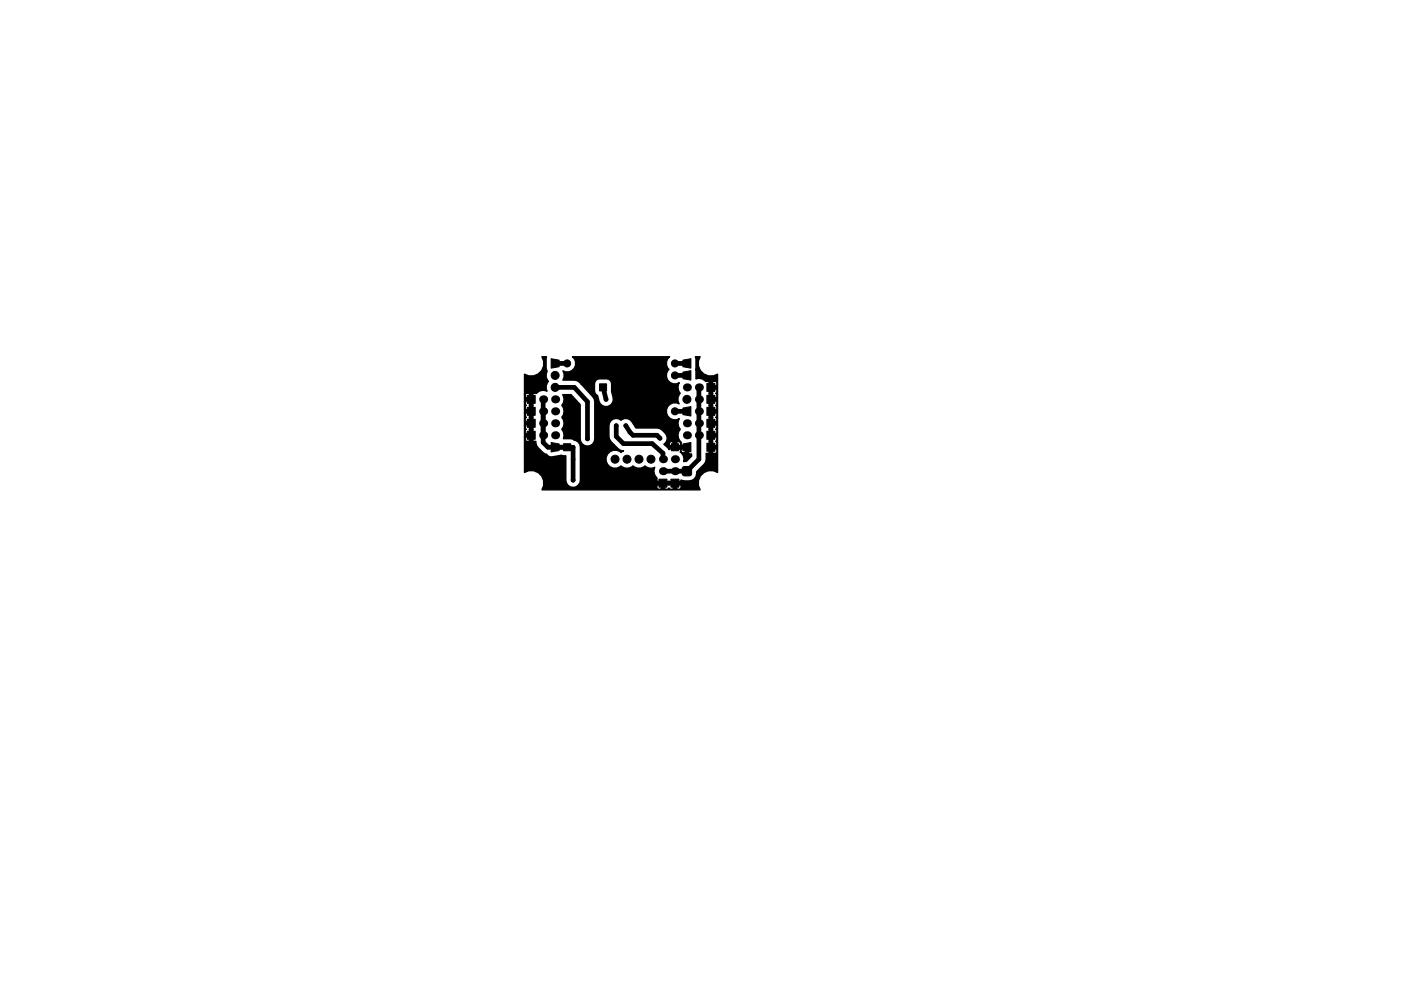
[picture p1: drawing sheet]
<svg xmlns="http://www.w3.org/2000/svg" width="297mm" height="210mm" viewBox="0 0 297 210" stroke-linecap="round" stroke-linejoin="round" font-family="sans-serif">
<g fill="#000" stroke="#000" stroke-width=".21">
<path d="M116.8 76.1l1.7 .3v1.4l-1.7 .3zM144.8 76.4l1.7-.3v2l-1.7-.3zM144.8 78.9l1.7-.3v2l-1.7-.3zM111.8 83.9h1.7v1.7h-1.7zM111.8 86.4h1.7v1.7h-1.7zM111.8 89h1.7v1.7h-1.7zM111.8 91.5h1.7v1.7h-1.7zM116.8 93.9l1.7 .3v1.4l-1.7 .3zM119.5 94.1h1.5v1.5h-1.5zM127.1 81.4h1.5v1.5h-1.5zM142.3 94.1h1.6v1.5h-1.6zM144.8 86.6l1.7-.3v2l-1.7-.3z"/>
<path d="M144.8 99.1l.3-.1h1.1l.3 .1 .1 .4v1l-.1 .3-.4 .2h-1l-.3-.2-.2-.3v-1.1zM144.8 94.2l1.7-.3v2l-1.7-.3zM149.9 91.5h1.7v1.7h-1.7zM149.9 83.9h1.7v1.7h-1.7zM149.9 81.3h1.7v1.7h-1.7zM149.9 94h1.7v1.7h-1.7zM149.9 89h1.7v1.7h-1.7zM149.9 86.4h1.7v1.7h-1.7zM139.7 101.7h1.7v1.7h-1.7zM142.2 101.7h1.7v1.7h-1.7z"/>
<circle cx="117.7" cy="79.6" r=".85"/>
<circle cx="120.2" cy="77.1" r=".75"/>
<circle cx="143.1" cy="79.6" r=".75"/>
<circle cx="143.1" cy="77.1" r=".75"/>
<circle cx="117.7" cy="82.2" r=".85"/>
<circle cx="124.6" cy="93.1" r=".4"/>
<circle cx="128.5" cy="84.7" r=".4"/>
<circle cx="130.4" cy="97.4" r=".85"/>
<circle cx="130.4" cy="100" r=".4"/>
<circle cx="130.7" cy="90.3" r=".4"/>
<circle cx="132.7" cy="90.3" r=".4"/>
<circle cx="132.9" cy="97.4" r=".85"/>
<circle cx="135.5" cy="97.4" r=".85"/>
<circle cx="138" cy="97.4" r=".85"/>
<circle cx="139.9" cy="93" r=".4"/>
<circle cx="143.1" cy="87.3" r=".75"/>
<circle cx="145.6" cy="84.7" r=".85"/>
<circle cx="121.5" cy="101.9" r=".4"/>
<circle cx="134.8" cy="102.5" r=".4"/>
</g>
<g fill="#000">
<circle cx="115.2" cy="89.8" r=".85"/>
<circle cx="115.2" cy="92.3" r=".85"/>
<circle cx="115.2" cy="87.3" r=".85"/>
<circle cx="115.2" cy="84.7" r=".85"/>
<circle cx="117.7" cy="84.7" r=".85"/>
<circle cx="117.7" cy="89.8" r=".85"/>
<circle cx="117.7" cy="92.3" r=".85"/>
<circle cx="117.7" cy="87.3" r=".85"/>
<circle cx="140.6" cy="97.4" r=".85"/>
<circle cx="140.6" cy="100" r=".85"/>
<circle cx="143.1" cy="100" r=".85"/>
<circle cx="143.1" cy="97.4" r=".85"/>
<circle cx="145.6" cy="92.3" r=".85"/>
<circle cx="145.6" cy="82.2" r=".85"/>
<circle cx="145.6" cy="89.8" r=".85"/>
<circle cx="148.2" cy="92.3" r=".85"/>
<circle cx="148.2" cy="82.2" r=".85"/>
<circle cx="148.2" cy="89.8" r=".85"/>
<circle cx="148.2" cy="84.7" r=".85"/>
<circle cx="148.2" cy="87.3" r=".85"/>
</g>
<path d="M117.7 77.1h2.5M143.1 77.1h2.5M143.1 79.6h2.5M115.2 84.7v9.2l1 1h5.3v7M117.7 82.2h4.1l2.8 3v7.9M127.9 82.2l.6 2.5M130.4 100l2.5 2.5h1.9M130.7 90.3v2.3l1.5 1.5h6.1l2.3 2.1v1.2M132.7 90.3l.9 1.4 .6 .6h5.1l.6 .7M143.1 87.3h2.5M148.2 82.2v15.2l-2.6 2.6h-5" fill="none" stroke="#000" stroke-width="1"/>
<path d="M111.2 79.4a2.68 2.68 0 0 0 3.3-.4 2.68 2.68 0 0 0 .4-3.3h1l-.1 2.4 .2 .7a1.77 1.77 0 0 0 .3 2.1 1.75 1.75 0 0 0-.3 2.1 1.8 1.8 0 0 0-2.3 .5h-.7v10l.6 .1a2.64 2.64 0 0 0 1.7 2.6l.6 .2a1.01 1.01 0 0 0 1.1 .5l2-.3 1 .1 .1 5.8a1.55 1.55 0 0 0 2.5 .5h16.7v.6l.3 .2h.5l.1-.9h.7l.1 .9h.5l.3-.3 .4 .3h.4l.2-.9h.7l.1 .9 .6-.1 .2-.3-.1-.5-21.7 .1 .3-.5 .2-.6v-7a1.5 1.5 0 0 0-1.4-1.5l-.7-.3h-1.5a1.94 1.94 0 0 0-.4-2 1.91 1.91 0 0 0 0-2.6 1.91 1.91 0 0 0 0-2.5 1.87 1.87 0 0 0 .2-2.3h1.8l1.9 2.1v7.3l.1 .6a1.55 1.55 0 0 0 1.8 .9 1.55 1.55 0 0 0 1.2-1.5l-.1-8.4-2.8-3.3h2.8l.1 1.9 .6 .6 .3 1.2a1.55 1.55 0 0 0 1.9 1.1 1.55 1.55 0 0 0 1.1-1.8l-.3-1.4-.1-2-.6-.6a3.2 3.2 0 0 0-2.6 .3l-.4 .7h-2.8l-.8-.6-.6-.2h-2.5l.3-.6v-.7l-.2-.6a1.81 1.81 0 0 0 2.4-.6 1.81 1.81 0 0 0-.4-2.4h20.6l-.4 .4a1.75 1.75 0 0 0 .2 2.3 1.81 1.81 0 0 0-.1 2.4 1.81 1.81 0 0 0 2.3 .4 1.86 1.86 0 0 0 .2 2.3 1.8 1.8 0 0 0-.2 2.2 1.82 1.82 0 0 0-2.7 1.6 1.82 1.82 0 0 0 2.7 1.5 1.86 1.86 0 0 0 .2 2.3 1.9 1.9 0 0 0 .3 2.8l-.2 .6h1.7v1.8h.6v.5l-1.1 1.1h-.6a1.73 1.73 0 0 0-.7-2l.1-.5-.1-.2h.1v.5l.2 .3 .8 .1v-.9h-3.3l-.1 .2-1.1-1.1 .2-.3h.9l.1 .5h.8v-.7h.7v.7h.7l.1-.5-.2-.2-1.8-.1-.4 .3h-.9a1.54 1.54 0 0 0 0-2.1l-1.1-1-.6-.1h-4.4a3.6 3.6 0 0 0-1.9-2h-.6l-.7 .4-.5-.3a1.55 1.55 0 0 0-2.1 1.4l.1 2.9 1.9 2 .5 .4 .6 .1-.5 .3a1.92 1.92 0 0 0-2.7 .1 1.92 1.92 0 0 0 0 2.7 1.92 1.92 0 0 0 2.7 0 1.8 1.8 0 0 0 2.5 0 1.8 1.8 0 0 0 2.5 0 1.75 1.75 0 0 0 2.1 .4 1.8 1.8 0 0 0 .5 2.2l.1 .8h4.9l.1-.4 .1 .1a2.57 2.57 0 0 0 3.1-.8l.1-1 1.9-2.1 .1-1.8h.7v-1h.7v1h.6l.3-.5v-.5h-1.7l.1-2.5h.7v1.8h.9v-.6l-.3-.3 .3-.3v-.5l-1.7-.1v-1.6l.1-.9h.7v1.8l.9-.1v-.5l-.3-.3 .3-.4v-.4l-1.7-.1v-1.7l.1-.9h.7v1.9l.9-.2v-.4l-.3-.4 .3-.3v-.5l-1.7-.1v-1.6l.1-.9h.7v1.8l.9-.1v-.5l-.3-.3 .3-.3v-.5l-1.7-.1v-1.6l.1-1h.7v1.9l.9-.1v-.5l-.3-.3 .3-.4v-.4l-1.7-.2 .1-1.5h.7v.8h.8l.1-.6-.3-.3-2.1 .1-.7-.6-.7-.1-.6 .1v-4.3l-.2-.4h1l-.3 .9a2.69 2.69 0 0 0 1.1 2.7 2.69 2.69 0 0 0 2.9 .1v20.8l-.9-.3a2.69 2.69 0 0 0-2.7 1.1 2.69 2.69 0 0 0-.1 2.9h-33.5l.4-.9a2.69 2.69 0 0 0-1.1-2.7 2.69 2.69 0 0 0-3-.1v-7.4h.1v.5l.2 .3 .8-.1v-.8l-1.1 .1v-2.5h.1l.1 .6 .2 .2-.3 .3v.5l1 .1v-1.8l-1.1 .1v-2.6h.1l.1 .7 .2 .1-.3 .4v.4l1 .2v-1.9l-1.1 .1v-2.5h.1l.1 .6 .2 .2-.3 .3v.5l1 .1v-1.8l-1.1 .1v-1.4h.1l.1 .6h.9l-.1-1h-.5l-.5 .4z" fill="#000" stroke="#000" stroke-width=".3"/>
</svg>
